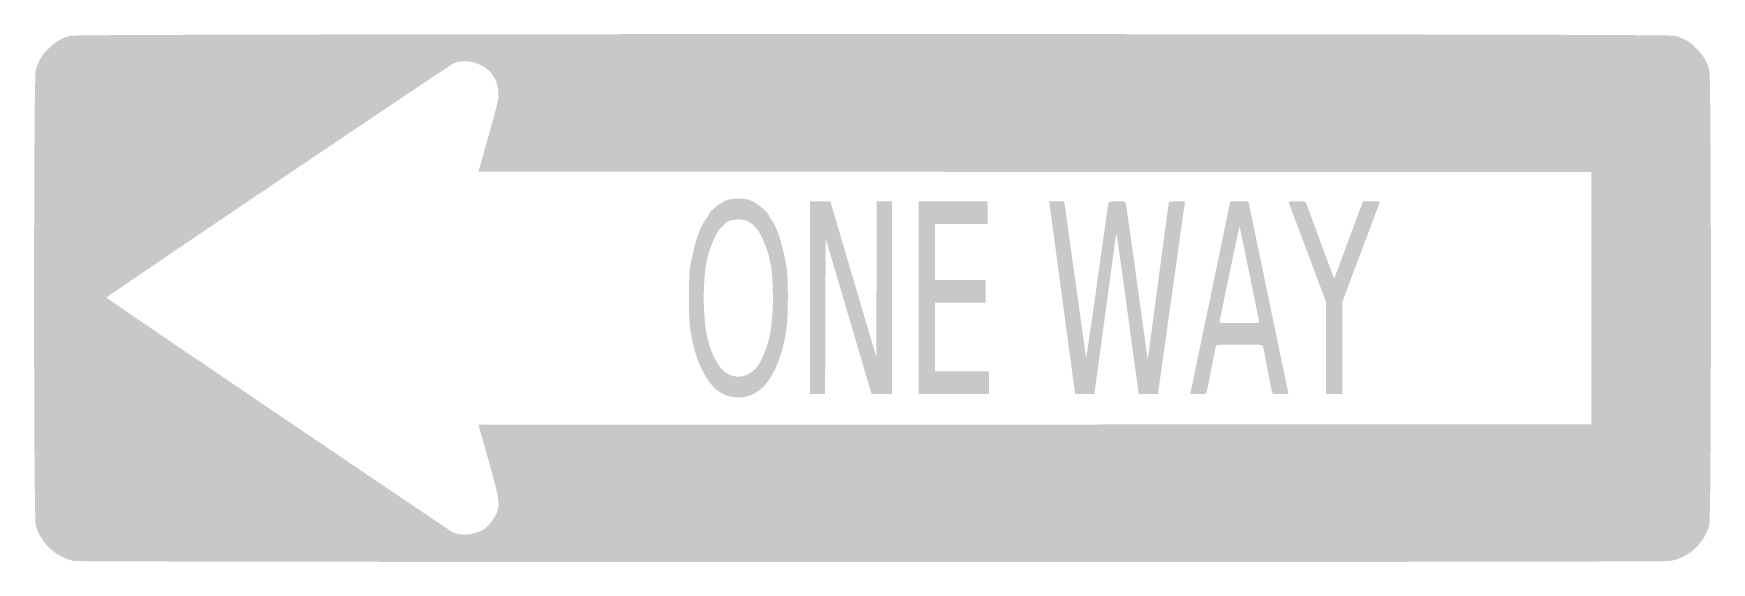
# Model space of a CAD drawing. Header units: inches. Extents: x -17.5 to 17.5, y -5.5 to 5.5.
import ezdxf

# ---------------------------------------------------------------- set-up
doc = ezdxf.new("R2010")
doc.units = ezdxf.units.IN
doc.header["$MEASUREMENT"] = 0

msp = doc.modelspace()

# ---------------------------------------------------------------- hatches: boundary and pattern name
h = msp.add_hatch(color=7)
edge = h.paths.add_edge_path()
edge.add_spline(control_points=[(-16.66715, -5.49877), (-17.0364, -5.43725), (-17.37387, -5.12318), (-17.47437, -4.7475), (-17.51895, -4.58086), (-17.51899, 4.58061), (-17.47441, 4.7475), (-17.44066, 4.87386), (-17.36501, 5.03151), (-17.30719, 5.09598), (-17.10214, 5.32461), (-16.97354, 5.41129), (-16.75125, 5.47066), (-16.58358, 5.51545), (16.58358, 5.51545), (16.75125, 5.47066), (16.87761, 5.43691), (17.03526, 5.36126), (17.09973, 5.30344), (17.32836, 5.09839), (17.41504, 4.96979), (17.47441, 4.7475), (17.51899, 4.58061), (17.51895, -4.58086), (17.47437, -4.7475), (17.3711, -5.13354), (17.03764, -5.43678), (16.64664, -5.50022), (16.46669, -5.52942), (-16.49178, -5.52798), (-16.66715, -5.49877)], knot_values=[0, 0, 0, 0, 1, 1, 1, 2, 2, 2, 3, 3, 3, 4, 4, 4, 5, 5, 5, 6, 6, 6, 7, 7, 7, 8, 8, 8, 9, 9, 9, 10, 10, 10, 10], degree=3, periodic=0)
edge = h.paths.add_edge_path(flags=0)
edge.add_spline(control_points=[(-8.22022, -4.88998), (-8.08145, -4.83868), (-7.94134, -4.69651), (-7.86236, -4.52688), (-7.76971, -4.3279), (-7.78267, -4.23449), (-8.01906, -3.3975)], knot_values=[0, 0, 0, 0, 1, 1, 1, 2, 2, 2, 2], degree=3, periodic=0)
edge.add_line((-8.01906, -3.3975), (-8.22876, -2.655))
edge.add_line((-8.22876, -2.655), (3.38937, -2.64935))
edge.add_line((3.38937, -2.64935), (15.0075, -2.64371))
edge.add_line((15.0075, -2.64371), (15.0075, -0.01125))
edge.add_line((15.0075, -0.01125), (15.0075, 2.62121))
edge.add_line((15.0075, 2.62121), (3.38967, 2.62685))
edge.add_line((3.38967, 2.62685), (-8.22817, 2.6325))
edge.add_line((-8.22817, 2.6325), (-8.0162, 3.38625))
edge.add_spline(control_points=[(-8.0162, 3.38625), (-7.8212, 4.07965), (-7.80498, 4.15261), (-7.81356, 4.2975), (-7.82476, 4.48668), (-7.88533, 4.61803), (-8.02172, 4.74895), (-8.20394, 4.92385), (-8.5349, 4.99156), (-8.74125, 4.89615), (-8.84355, 4.84884), (-15.99941, 0.0217), (-15.99944, -0.00003), (-15.99946, -0.01125), (-9.03713, -4.727), (-8.79809, -4.87768), (-8.65785, -4.96607), (-8.43865, -4.97074), (-8.22022, -4.88998)], knot_values=[0, 0, 0, 0, 1, 1, 1, 2, 2, 2, 3, 3, 3, 4, 4, 4, 5, 5, 5, 6, 6, 6, 6], degree=3, periodic=0)
h = msp.add_hatch(color=7)
edge = h.paths.add_edge_path()
edge.add_spline(control_points=[(-3.0825, -2.02861), (-3.24872, -1.94801), (-3.32971, -1.87598), (-3.44077, -1.71), (-3.62482, -1.43495), (-3.72922, -1.13474), (-3.80462, -0.66375), (-3.84421, -0.41644), (-3.84508, 0.43619), (-3.80596, 0.6525), (-3.71663, 1.14646), (-3.60953, 1.47294), (-3.48381, 1.63449), (-3.44871, 1.67958), (-3.42, 1.72621), (-3.42, 1.7381), (-3.42, 1.78506), (-3.17755, 1.98562), (-3.07118, 2.02664), (-2.92124, 2.08447), (-2.68141, 2.0845), (-2.53125, 2.0267), (-2.42313, 1.9851), (-2.16, 1.76369), (-2.16, 1.71432), (-2.16, 1.70191), (-2.13645, 1.66042), (-2.10768, 1.62212), (-1.99119, 1.46712), (-1.88273, 1.12912), (-1.79654, 0.6525), (-1.75742, 0.43619), (-1.75829, -0.41644), (-1.79788, -0.66375), (-1.87178, -1.12537), (-1.97558, -1.42822), (-2.15377, -1.70212), (-2.25972, -1.86499), (-2.35902, -1.95218), (-2.52786, -2.03058), (-2.67747, -2.10006), (-2.93706, -2.09913), (-3.0825, -2.02861)], knot_values=[0, 0, 0, 0, 1, 1, 1, 2, 2, 2, 3, 3, 3, 4, 4, 4, 5, 5, 5, 6, 6, 6, 7, 7, 7, 8, 8, 8, 9, 9, 9, 10, 10, 10, 11, 11, 11, 12, 12, 12, 13, 13, 13, 14, 14, 14, 14], degree=3, periodic=0)
edge = h.paths.add_edge_path(flags=0)
edge.add_spline(control_points=[(-2.56248, -1.57608), (-2.42653, -1.48901), (-2.3696, -1.41201), (-2.26949, -1.17981), (-2.16052, -0.92705), (-2.11994, -0.73513), (-2.08947, -0.32855), (-2.06393, 0.0123), (-2.091, 0.62021), (-2.13713, 0.74152), (-2.14971, 0.77461), (-2.16, 0.82203), (-2.16, 0.84691), (-2.16, 0.87179), (-2.20177, 0.99896), (-2.25281, 1.12953), (-2.4105, 1.53283), (-2.60907, 1.68108), (-2.91302, 1.62242), (-3.00395, 1.60487), (-3.04644, 1.57904), (-3.14084, 1.48388), (-3.23682, 1.38713), (-3.27292, 1.32588), (-3.34969, 1.12953), (-3.40073, 0.99896), (-3.4425, 0.87179), (-3.4425, 0.84691), (-3.4425, 0.82203), (-3.45279, 0.77461), (-3.46537, 0.74152), (-3.47795, 0.70843), (-3.49928, 0.52702), (-3.51277, 0.33838), (-3.53978, -0.03927), (-3.51526, -0.5282), (-3.45517, -0.81), (-3.39821, -1.07717), (-3.26601, -1.37238), (-3.15127, -1.48863), (-2.97631, -1.6659), (-2.75422, -1.69888), (-2.56248, -1.57608)], knot_values=[0, 0, 0, 0, 1, 1, 1, 2, 2, 2, 3, 3, 3, 4, 4, 4, 5, 5, 5, 6, 6, 6, 7, 7, 7, 8, 8, 8, 9, 9, 9, 10, 10, 10, 11, 11, 11, 12, 12, 12, 13, 13, 13, 14, 14, 14, 14], degree=3, periodic=0)
h = msp.add_hatch(color=7)
edge = h.paths.add_edge_path()
edge.add_line((-1.305, 0), (-1.305, 2.01375))
edge.add_line((-1.305, 2.01375), (-1.09294, 2.01375))
edge.add_line((-1.09294, 2.01375), (-0.88088, 2.01375))
edge.add_line((-0.88088, 2.01375), (-0.84943, 1.90687))
edge.add_spline(control_points=[(-0.84943, 1.90687), (-0.83214, 1.84809), (-0.61622, 1.11694), (-0.36962, 0.28209)], knot_values=[0, 0, 0, 0, 1, 1, 1, 1], degree=3, periodic=0)
edge.add_line((-0.36962, 0.28209), (0.07875, -1.23582))
edge.add_line((0.07875, -1.23582), (0.08452, 0.38897))
edge.add_line((0.08452, 0.38897), (0.0903, 2.01375))
edge.add_line((0.0903, 2.01375), (0.24765, 2.01375))
edge.add_line((0.24765, 2.01375), (0.405, 2.01375))
edge.add_line((0.405, 2.01375), (0.405, 0))
edge.add_line((0.405, 0), (0.405, -2.01375))
edge.add_line((0.405, -2.01375), (0.19294, -2.01375))
edge.add_line((0.19294, -2.01375), (-0.01912, -2.01375))
edge.add_line((-0.01912, -2.01375), (-0.05057, -1.90688))
edge.add_spline(control_points=[(-0.05057, -1.90688), (-0.06786, -1.84809), (-0.28378, -1.11694), (-0.53038, -0.28209)], knot_values=[0, 0, 0, 0, 1, 1, 1, 1], degree=3, periodic=0)
edge.add_line((-0.53038, -0.28209), (-0.97875, 1.23582))
edge.add_line((-0.97875, 1.23582), (-0.98452, -0.38897))
edge.add_line((-0.98452, -0.38897), (-0.9903, -2.01375))
edge.add_line((-0.9903, -2.01375), (-1.14765, -2.01375))
edge.add_line((-1.14765, -2.01375), (-1.305, -2.01375))
edge.add_line((-1.305, -2.01375), (-1.305, 0))
msp.add_hatch(color=7).paths.add_polyline_path([(0.9675, 0), (0.9675, 2.01375), (1.6875, 2.01375), (2.4075, 2.01375), (2.4075, 1.7775), (2.4075, 1.54125), (1.85625, 1.54125), (1.305, 1.54125), (1.305, 0.95625), (1.305, 0.37125), (1.83375, 0.37125), (2.3625, 0.37125), (2.3625, 0.135), (2.3625, -0.10125), (1.83375, -0.10125), (1.305, -0.10125), (1.305, -0.82125), (1.305, -1.54125), (1.8675, -1.54125), (2.43, -1.54125), (2.43, -1.7775), (2.43, -2.01375), (1.69875, -2.01375), (0.9675, -2.01375), (0.9675, 0)])
h = msp.add_hatch(color=7)
edge = h.paths.add_edge_path()
edge.add_spline(control_points=[(4.22061, -1.92938), (4.21327, -1.88297), (4.09599, -1.01475), (3.96, 0), (3.82401, 1.01475), (3.70673, 1.88297), (3.69939, 1.92938)], knot_values=[0, 0, 0, 0, 1, 1, 1, 2, 2, 2, 2], degree=3, periodic=0)
edge.add_line((3.69939, 1.92938), (3.68604, 2.01375))
edge.add_line((3.68604, 2.01375), (3.84552, 2.01375))
edge.add_spline(control_points=[(3.84552, 2.01375), (3.93324, 2.01375), (4.005, 2.01091), (4.005, 2.00744), (4.005, 2.00397), (4.1054, 1.28257), (4.22811, 0.40432), (4.35082, -0.47393), (4.4546, -1.21781), (4.45873, -1.24875), (4.46287, -1.27969), (4.56608, -0.58613), (4.6881, 0.2925), (4.81012, 1.17112), (4.91517, 1.91784), (4.92154, 1.95188), (4.933, 2.01306), (4.93508, 2.01375), (5.1075, 2.01375), (5.27992, 2.01375), (5.282, 2.01306), (5.29346, 1.95188), (5.29983, 1.91784), (5.40473, 1.1735), (5.52657, 0.29779)], knot_values=[0, 0, 0, 0, 1, 1, 1, 2, 2, 2, 3, 3, 3, 4, 4, 4, 5, 5, 5, 6, 6, 6, 7, 7, 7, 8, 8, 8, 8], degree=3, periodic=0)
edge.add_line((5.52657, 0.29779), (5.74811, -1.29443))
edge.add_line((5.74811, -1.29443), (5.96705, 0.34279))
edge.add_spline(control_points=[(5.96705, 0.34279), (6.08746, 1.24325), (6.18633, 1.98759), (6.18674, 1.99687), (6.1874, 2.01159), (6.52502, 2.02282), (6.52499, 2.00813), (6.52498, 2.00503), (6.39842, 1.1015), (6.24374, 0.00029), (6.08906, -1.10093), (5.9625, -2.00458), (5.9625, -2.00784), (5.9625, -2.01109), (5.87264, -2.01375), (5.76281, -2.01375)], knot_values=[0, 0, 0, 0, 1, 1, 1, 2, 2, 2, 3, 3, 3, 4, 4, 4, 5, 5, 5, 5], degree=3, periodic=0)
edge.add_line((5.76281, -2.01375), (5.56312, -2.01375))
edge.add_line((5.56312, -2.01375), (5.55178, -1.95188))
edge.add_spline(control_points=[(5.55178, -1.95188), (5.54555, -1.91784), (5.4405, -1.15087), (5.31835, -0.2475), (5.19619, 0.65587), (5.09293, 1.36969), (5.08887, 1.33875), (5.08481, 1.30781), (4.98103, 0.54445), (4.85824, -0.35761), (4.73546, -1.25967), (4.635, -2.00132), (4.635, -2.00573), (4.635, -2.01014), (4.54476, -2.01375), (4.43448, -2.01375)], knot_values=[0, 0, 0, 0, 1, 1, 1, 2, 2, 2, 3, 3, 3, 4, 4, 4, 5, 5, 5, 5], degree=3, periodic=0)
edge.add_line((4.43448, -2.01375), (4.23396, -2.01375))
edge.add_line((4.23396, -2.01375), (4.22061, -1.92938))
h = msp.add_hatch(color=7)
edge = h.paths.add_edge_path()
edge.add_spline(control_points=[(6.6375, -2.00703), (6.6375, -2.00333), (6.82481, -1.1003), (7.05375, -0.0003), (7.28269, 1.09969), (7.47, 2.00286), (7.47, 2.00672), (7.47, 2.01059), (7.55606, 2.01375), (7.66125, 2.01375), (7.76644, 2.01375), (7.8525, 2.01059), (7.8525, 2.00672), (7.8525, 2.00286), (8.03981, 1.09969), (8.26875, -0.0003), (8.49769, -1.1003), (8.685, -2.00333), (8.685, -2.00703), (8.685, -2.01072), (8.61016, -2.01375), (8.51869, -2.01375), (8.36483, -2.01375), (8.35147, -2.00996), (8.3402, -1.96313), (8.3335, -1.93528), (8.29144, -1.72012), (8.24674, -1.485), (8.20204, -1.24988), (8.16018, -1.03978), (8.15372, -1.01812), (8.143, -0.98222), (8.0996, -0.97875), (7.66125, -0.97875), (7.2229, -0.97875), (7.1795, -0.98222), (7.16878, -1.01812), (7.16232, -1.03978), (7.12046, -1.24988), (7.07576, -1.485), (7.03106, -1.72012), (6.989, -1.93528), (6.9823, -1.96313), (6.97103, -2.00996), (6.95767, -2.01375), (6.80381, -2.01375), (6.71234, -2.01375), (6.6375, -2.01072), (6.6375, -2.00703)], knot_values=[0, 0, 0, 0, 1, 1, 1, 2, 2, 2, 3, 3, 3, 4, 4, 4, 5, 5, 5, 6, 6, 6, 7, 7, 7, 8, 8, 8, 9, 9, 9, 10, 10, 10, 11, 11, 11, 12, 12, 12, 13, 13, 13, 14, 14, 14, 15, 15, 15, 16, 16, 16, 16], degree=3, periodic=0)
edge = h.paths.add_edge_path(flags=0)
edge.add_spline(control_points=[(8.0775, -0.52171), (8.0775, -0.51783), (7.98637, -0.071), (7.875, 0.47125), (7.76362, 1.01351), (7.6725, 1.46259), (7.6725, 1.46921), (7.6725, 1.47583), (7.66753, 1.47628), (7.66145, 1.4702), (7.65299, 1.46174), (7.245, -0.4897), (7.245, -0.52171), (7.245, -0.52558), (7.43231, -0.52875), (7.66125, -0.52875), (7.89019, -0.52875), (8.0775, -0.52558), (8.0775, -0.52171)], knot_values=[0, 0, 0, 0, 1, 1, 1, 2, 2, 2, 3, 3, 3, 4, 4, 4, 5, 5, 5, 6, 6, 6, 6], degree=3, periodic=0)
h = msp.add_hatch(color=7)
edge = h.paths.add_edge_path()
edge.add_line((9.4725, -1.05369), (9.4725, -0.09363))
edge.add_line((9.4725, -0.09363), (9.0918, 0.92068))
edge.add_spline(control_points=[(9.0918, 0.92068), (8.88242, 1.47856), (8.70415, 1.95272), (8.69565, 1.97437), (8.6817, 2.00988), (8.69787, 2.01375), (8.86019, 2.01375), (8.98348, 2.01375), (9.04355, 2.00489), (9.05087, 1.98562), (9.05675, 1.97016), (9.19065, 1.60819), (9.34842, 1.18125), (9.50619, 0.75431), (9.63696, 0.40297), (9.63903, 0.40048), (9.6429, 0.39583), (9.6846, 0.50675), (10.03614, 1.45687)], knot_values=[0, 0, 0, 0, 1, 1, 1, 2, 2, 2, 3, 3, 3, 4, 4, 4, 5, 5, 5, 6, 6, 6, 6], degree=3, periodic=0)
edge.add_line((10.03614, 1.45687), (10.24219, 2.01375))
edge.add_line((10.24219, 2.01375), (10.42225, 2.01375))
edge.add_spline(control_points=[(10.42225, 2.01375), (10.58463, 2.01375), (10.6008, 2.00988), (10.58685, 1.97437), (10.57835, 1.95272), (10.40008, 1.47856), (10.1907, 0.92068)], knot_values=[0, 0, 0, 0, 1, 1, 1, 2, 2, 2, 2], degree=3, periodic=0)
edge.add_line((10.1907, 0.92068), (9.81, -0.09363))
edge.add_line((9.81, -0.09363), (9.81, -1.05369))
edge.add_line((9.81, -1.05369), (9.81, -2.01375))
edge.add_line((9.81, -2.01375), (9.64125, -2.01375))
edge.add_line((9.64125, -2.01375), (9.4725, -2.01375))
edge.add_line((9.4725, -2.01375), (9.4725, -1.05369))

doc.saveas('drawing.dxf')
